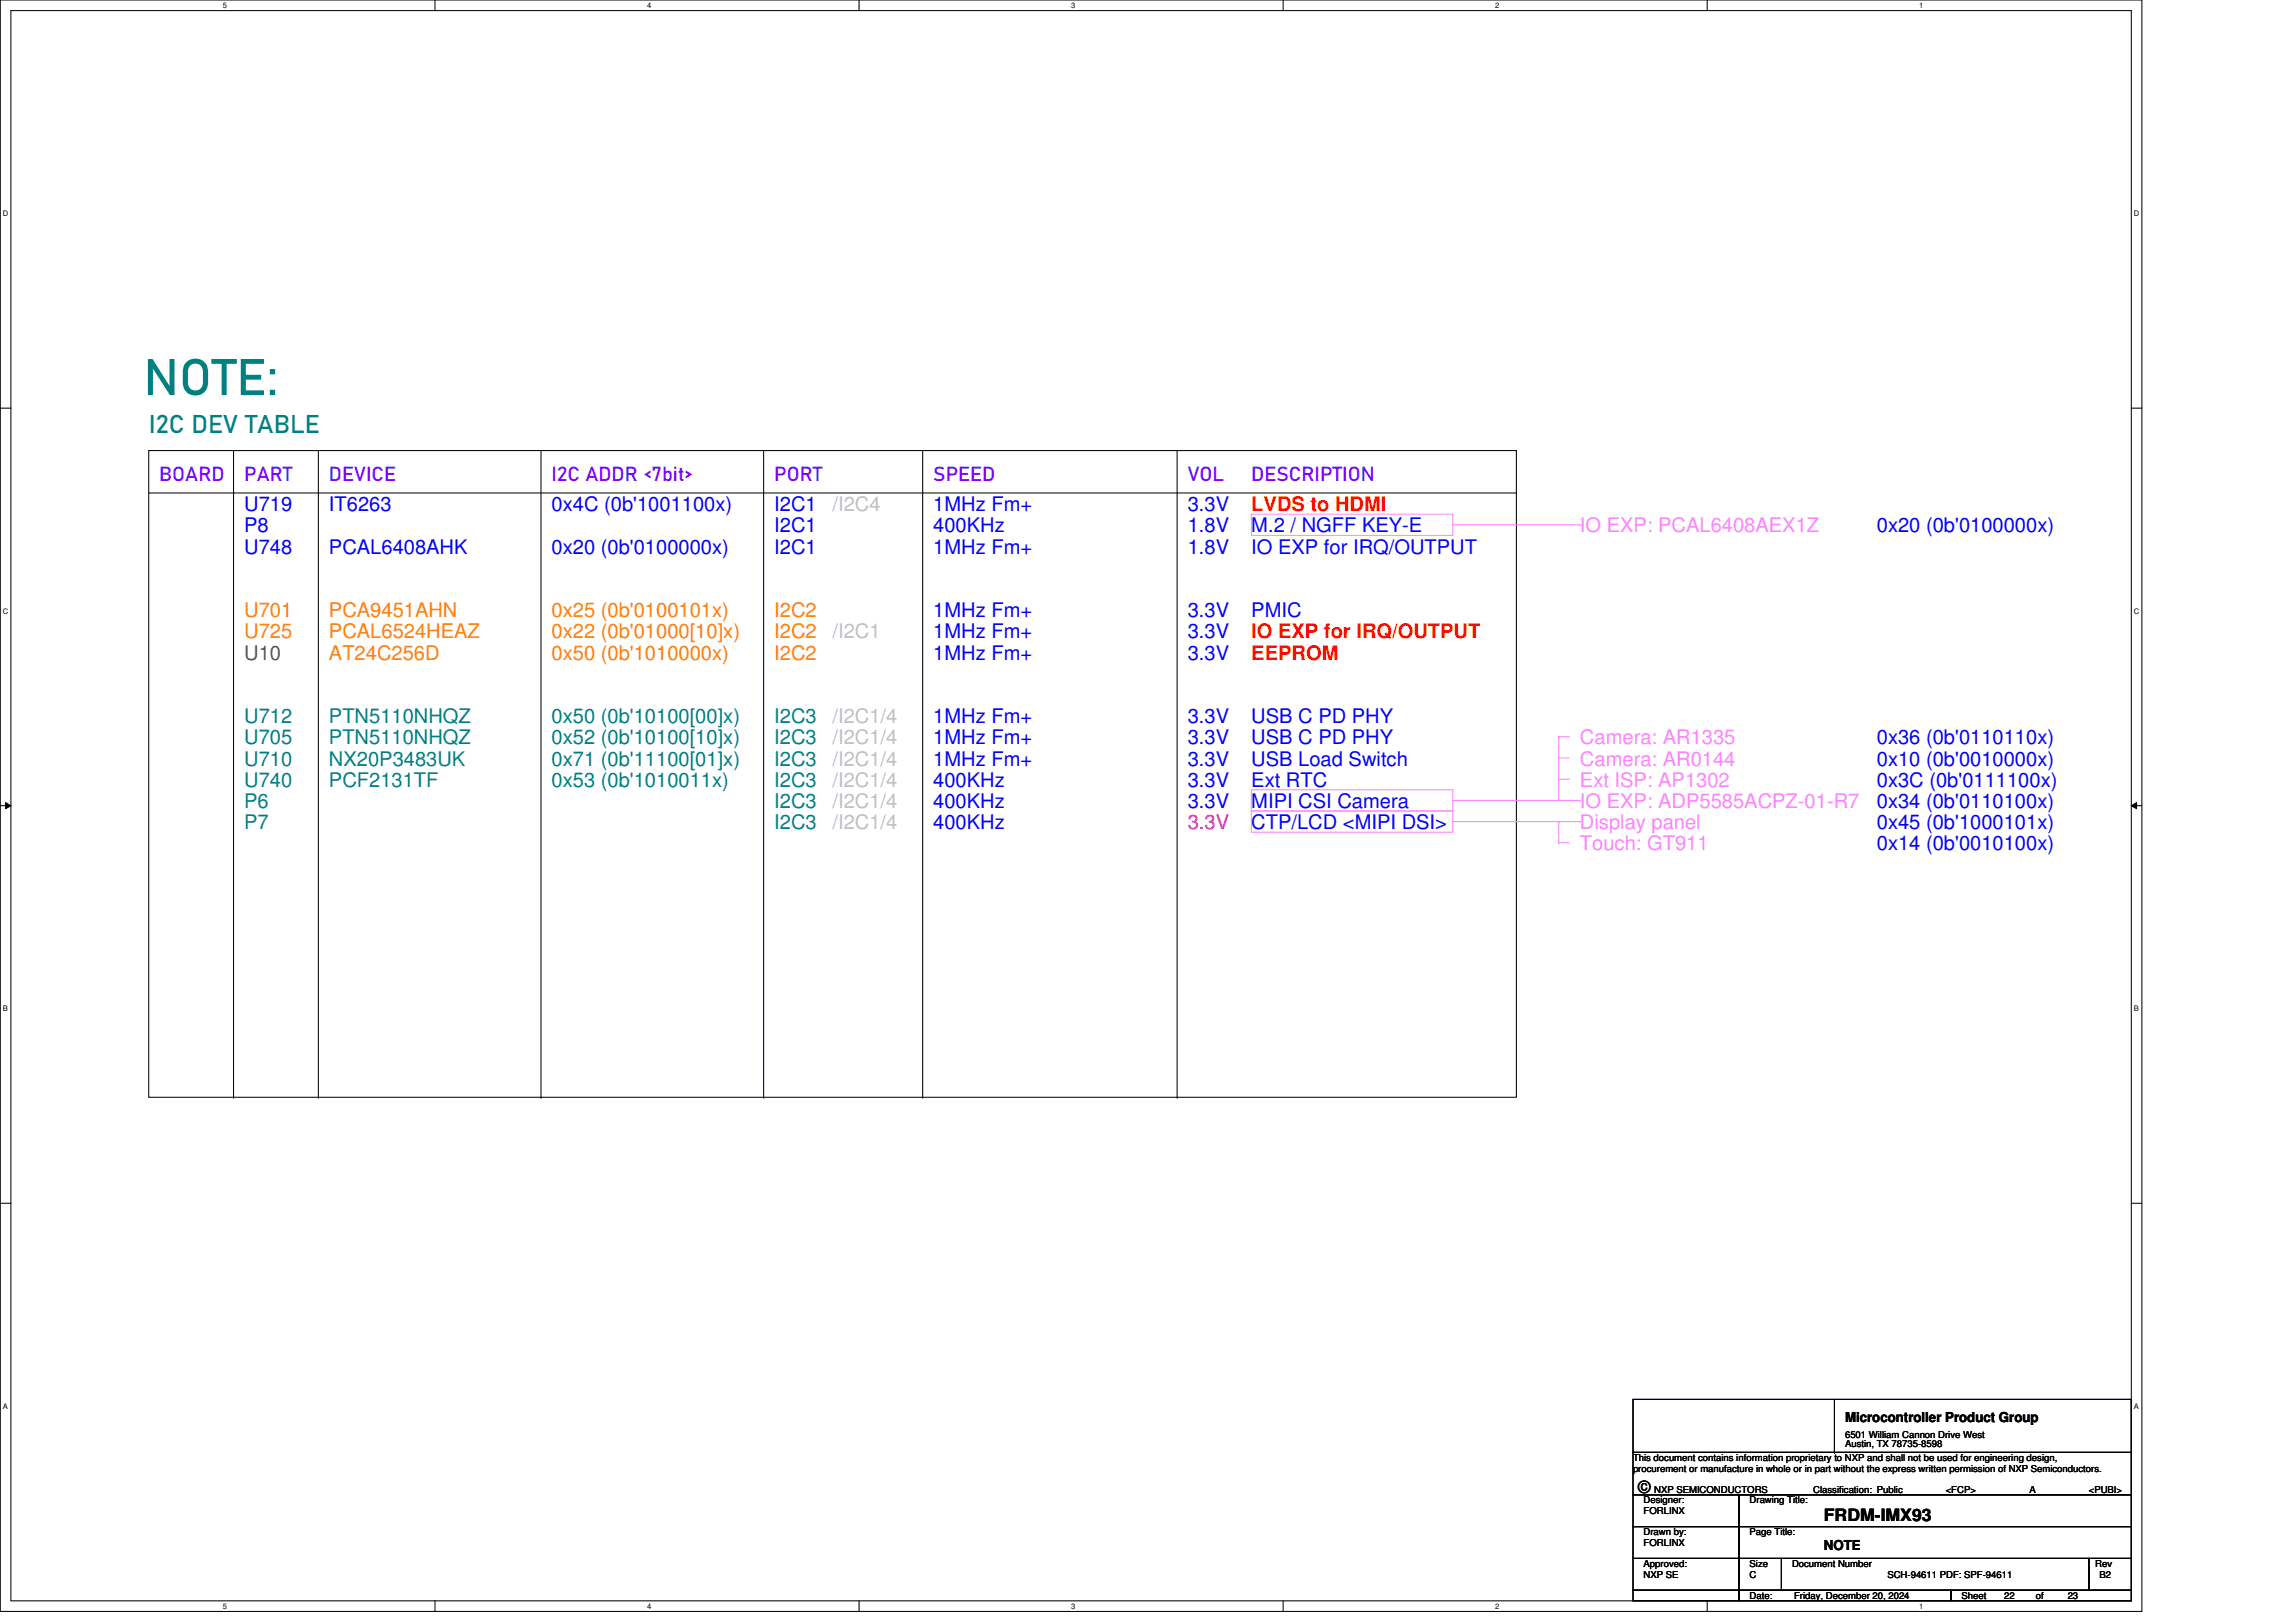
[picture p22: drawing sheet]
<svg xmlns="http://www.w3.org/2000/svg" width="297mm" height="210mm" viewBox="0 0 297 210" stroke-linecap="round" stroke-linejoin="round" font-family="sans-serif">
<defs><g id="words">
<text font-size="6.6" fill="#008080" x="18.6" y="51.1">NOTE:</text>
<text font-size="3.3" fill="#008080" x="19.2" y="56.1">I2C DEV TABLE</text>
<g font-size="2.6" fill="#8000ff">
<text x="20.6" y="62.3">BOARD</text>
<text x="31.6" y="62.3">PART</text>
<text x="42.6" y="62.3">DEVICE</text>
<text x="71.4" y="62.3">I2C ADDR &lt;7bit&gt;</text>
<text x="100.2" y="62.3">PORT</text>
<text x="120.7" y="62.3">SPEED</text>
<text x="153.7" y="62.3">VOL</text>
<text x="161.9" y="62.3">DESCRIPTION</text>
</g>
<g font-size="2.6" fill="#00f">
<text x="31.6" y="68.9">P8</text>
<text x="31.6" y="66.1">U719</text>
<text x="31.6" y="71.6">U748</text>
<text x="42.6" y="66.1">IT6263</text>
<text x="42.6" y="71.6">PCAL6408AHK</text>
<text x="71.4" y="71.6">0x20 (0b'0100000x)</text>
<text x="71.4" y="66.1">0x4C (0b'1001100x)</text>
<text x="100.2" y="66.1">I2C1</text>
<text x="100.2" y="71.6">I2C1</text>
<text x="100.2" y="68.9">I2C1</text>
<text x="120.7" y="68.9">400KHz</text>
<text x="120.7" y="66.1">1MHz Fm+</text>
<text x="120.7" y="71.6">1MHz Fm+</text>
<text x="153.7" y="71.6">1.8V</text>
<text x="153.7" y="68.9">1.8V</text>
<text x="153.7" y="66.1">3.3V</text>
<text x="161.9" y="71.6">IO EXP for IRQ/OUTPUT</text>
<text x="161.9" y="68.9">M.2 / NGFF KEY-E</text>
<text x="242.8" y="68.9">0x20 (0b'0100000x)</text>
<text x="120.7" y="79.9">1MHz Fm+</text>
<text x="120.7" y="82.6">1MHz Fm+</text>
<text x="153.7" y="82.6">3.3V</text>
<text x="153.7" y="79.9">3.3V</text>
<text x="161.9" y="79.9">PMIC</text>
<text x="120.7" y="85.3">1MHz Fm+</text>
<text x="153.7" y="85.3">3.3V</text>
<text x="120.7" y="93.6">1MHz Fm+</text>
<text x="153.7" y="93.6">3.3V</text>
<text x="161.9" y="93.6">USB C PD PHY</text>
<text x="120.7" y="101.8">400KHz</text>
<text x="120.7" y="99.1">1MHz Fm+</text>
<text x="120.7" y="96.3">1MHz Fm+</text>
<text x="153.7" y="96.3">3.3V</text>
<text x="153.7" y="99.1">3.3V</text>
<text x="153.7" y="101.8">3.3V</text>
<text x="161.9" y="101.8">Ext RTC</text>
<text x="161.9" y="96.3">USB C PD PHY</text>
<text x="161.9" y="99.1">USB Load Switch</text>
<text x="242.8" y="101.8">0x3C (0b'0111100x)</text>
<text x="242.8" y="99.1">0x10 (0b'0010000x)</text>
<text x="242.8" y="96.3">0x36 (0b'0110110x)</text>
<text x="120.7" y="104.5">400KHz</text>
<text x="120.7" y="107.3">400KHz</text>
<text x="153.7" y="104.5">3.3V</text>
<text x="161.9" y="107.3">CTP/LCD &lt;MIPI DSI&gt;</text>
<text x="161.9" y="104.5">MIPI CSI Camera</text>
<text x="242.8" y="107.3">0x45 (0b'1000101x)</text>
<text x="242.8" y="104.5">0x34 (0b'0110100x)</text>
<text x="242.8" y="110">0x14 (0b'0010100x)</text>
</g>
<g font-size="2.6" fill="#c0c0c0">
<text x="107.7" y="66.1">/I2C4</text>
<text x="107.7" y="82.6">/I2C1</text>
<text x="107.7" y="93.6">/I2C1/4</text>
<text x="107.7" y="99.1">/I2C1/4</text>
<text x="107.7" y="101.8">/I2C1/4</text>
<text x="107.7" y="96.3">/I2C1/4</text>
<text x="107.7" y="104.5">/I2C1/4</text>
<text x="107.7" y="107.3">/I2C1/4</text>
</g>
<g font-size="2.6" fill="#f00">
<text x="161.9" y="66.1">LVDS to HDMI</text>
<text x="161.9" y="82.6">IO EXP for IRQ/OUTPUT</text>
<text x="161.9" y="85.3">EEPROM</text>
</g>
<g font-size="2.6" fill="#ff80ff">
<text x="204.4" y="68.9">IO EXP: PCAL6408AEX1Z</text>
<text x="204.4" y="99.1">Camera: AR0144</text>
<text x="204.4" y="96.3">Camera: AR1335</text>
<text x="204.4" y="101.8">Ext ISP: AP1302</text>
<text x="204.4" y="104.5">IO EXP: ADP5585ACPZ-01-R7</text>
<text x="204.4" y="107.3">Display panel</text>
<text x="204.4" y="110">Touch: GT911</text>
</g>
<g font-size="2.6" fill="#ff8000">
<text x="31.6" y="79.9">U701</text>
<text x="31.6" y="82.6">U725</text>
<text x="42.6" y="82.6">PCAL6524HEAZ</text>
<text x="42.6" y="79.9">PCA9451AHN</text>
<text x="71.4" y="79.9">0x25 (0b'0100101x)</text>
<text x="71.4" y="82.6">0x22 (0b'01000[10]x)</text>
<text x="100.2" y="79.9">I2C2</text>
<text x="100.2" y="82.6">I2C2</text>
<text x="42.6" y="85.3">AT24C256D</text>
<text x="71.4" y="85.3">0x50 (0b'1010000x)</text>
<text x="100.2" y="85.3">I2C2</text>
</g>
<text font-size="2.6" fill="#808000" x="31.6" y="85.3">U10</text>
<g font-size="2.6" fill="#008080">
<text x="31.6" y="93.6">U712</text>
<text x="42.6" y="93.6">PTN5110NHQZ</text>
<text x="71.4" y="93.6">0x50 (0b'10100[00]x)</text>
<text x="100.2" y="93.6">I2C3</text>
<text x="31.6" y="99.1">U710</text>
<text x="31.6" y="101.8">U740</text>
<text x="31.6" y="96.3">U705</text>
<text x="42.6" y="99.1">NX20P3483UK</text>
<text x="42.6" y="101.8">PCF2131TF</text>
<text x="42.6" y="96.3">PTN5110NHQZ</text>
<text x="71.4" y="99.1">0x71 (0b'11100[01]x)</text>
<text x="71.4" y="101.8">0x53 (0b'1010011x)</text>
<text x="71.4" y="96.3">0x52 (0b'10100[10]x)</text>
<text x="100.2" y="96.3">I2C3</text>
<text x="100.2" y="101.8">I2C3</text>
<text x="100.2" y="99.1">I2C3</text>
<text x="31.6" y="104.5">P6</text>
<text x="31.6" y="107.3">P7</text>
<text x="100.2" y="104.5">I2C3</text>
<text x="100.2" y="107.3">I2C3</text>
</g>
<text font-size="2.6" fill="#ff0080" x="153.7" y="107.3">3.3V</text>
<g font-size="2.2">
<text x="212" y="193.2">©</text>
<text x="236" y="196.7">FRDM-IMX93</text>
</g>
<g font-size="1.8">
<text x="238.7" y="184">Microcontroller Product Group</text>
<text x="236" y="200.5">NOTE</text>
</g>
<g font-size="1.2">
<text x="238.7" y="186">6501 William Cannon Drive West</text>
<text x="211.3" y="189">This document contains information proprietary to NXP and shall not be used for engineering design,</text>
<text x="211.3" y="190.4">procurement or manufacture in whole or in part without the express written permission of NXP Semiconductors.</text>
<text x="238.7" y="187.3">Austin, TX 78735-8598</text>
<text x="212.6" y="194.5">Designer:</text>
<text x="212.6" y="195.9">FORLINX</text>
<text x="214" y="193.1">NXP SEMICONDUCTORS</text>
<text x="226.4" y="194.5">Drawing Title:</text>
<text x="234.6" y="193.1">Classification: Public</text>
<text x="251.7" y="193.1">&lt;FCP&gt;</text>
<text x="262.6" y="193.1">A</text>
<text x="270.2" y="193.1">&lt;PUBI&gt;</text>
<text x="212.6" y="198.6">Drawn by:</text>
<text x="212.6" y="202.7">Approved:</text>
<text x="212.6" y="200">FORLINX</text>
<text x="226.4" y="202.7">Size</text>
<text x="226.4" y="198.6">Page Title:</text>
<text x="231.8" y="202.7">Document Number</text>
<text x="271.1" y="202.7">Rev</text>
<text x="212.6" y="204.1">NXP SE</text>
<text x="226.4" y="206.8">Date:</text>
<text x="226.4" y="204.1">C</text>
<text x="232.1" y="206.8">Friday, December 20, 2024</text>
<text x="244.2" y="204.1">SCH-94611 PDF: SPF-94611</text>
<text x="253.8" y="206.8">Sheet</text>
<text x="259.3" y="206.8">22</text>
<text x="263.4" y="206.8">of</text>
<text x="267.5" y="206.8">23</text>
<text x="271.6" y="204.1">B2</text>
</g>
<g font-size="1">
<text x="28.8" y="1">5</text>
<text x="83.7" y="1">4</text>
<text x="138.6" y="1">3</text>
<text x="193.4" y="1">2</text>
<text x="248.3" y="1">1</text>
<text x=".4" y="28">D</text>
<text x="276.1" y="28">D</text>
<text x=".4" y="79.4">C</text>
<text x="276.1" y="79.4">C</text>
<text x=".4" y="130.8">B</text>
<text x="276.1" y="130.8">B</text>
<text x=".4" y="182.3">A</text>
<text x="276.1" y="182.3">A</text>
<text x="28.8" y="208.1">5</text>
<text x="83.7" y="208.1">4</text>
<text x="138.6" y="208.1">3</text>
<text x="193.4" y="208.1">2</text>
<text x="248.3" y="208.1">1</text>
</g>
</g></defs>
<path d="M0 0h277.1v208.5h-277.1zM1.4 1.4h274.3v205.7h-274.3z" fill="none" stroke="#000" stroke-width=".13"/>
<g fill="#fff">
<path d="M28.8 .1h.6v1.1h-.6z"/>
<path d="M28.8 207.3h.6v1.1h-.6z"/>
</g>
<path d="M56.3 0v1.4M56.3 207.1v1.4" fill="none" stroke="#000" stroke-width=".13"/>
<g fill="#fff">
<path d="M83.7 .1h.6v1.1h-.6z"/>
<path d="M83.7 207.3h.6v1.1h-.6z"/>
</g>
<path d="M111.1 0v1.4M111.1 207.1v1.4" fill="none" stroke="#000" stroke-width=".13"/>
<g fill="#fff">
<path d="M138.6 .1h.5v1.1h-.5z"/>
<path d="M138.6 207.3h.5v1.1h-.5z"/>
</g>
<path d="M166 0v1.4M166 207.1v1.4" fill="none" stroke="#000" stroke-width=".13"/>
<g fill="#fff">
<path d="M193.4 .1h.6v1.1h-.6z"/>
<path d="M193.4 207.3h.6v1.1h-.6z"/>
</g>
<path d="M220.9 0v1.4M220.9 207.1v1.4" fill="none" stroke="#000" stroke-width=".13"/>
<g fill="#fff">
<path d="M248.3 .1h.5v1.1h-.5z"/>
<path d="M248.3 207.3h.5v1.1h-.5z"/>
<path d="M.4 27.1h.7v1.1h-.7z"/>
<path d="M276.1 27.1h.7v1.1h-.7z"/>
<path d="M.4 78.5h.7v1.1h-.7z"/>
<path d="M276.1 78.5h.7v1.1h-.7z"/>
</g>
<path d="M0 52.8h1.4M275.7 52.8h1.4" fill="none" stroke="#000" stroke-width=".13"/>
<g fill="#fff">
<path d="M.4 130h.6v1.1h-.6z"/>
<path d="M276.1 130h.6v1.1h-.6z"/>
</g>
<path d="M0 104.2h1.4M.7 103.8l.7 .4-.7 .4zM275.7 104.2l.7-.4v.8zM275.7 104.2h1.4" fill="none" stroke="#000" stroke-width=".13"/>
<path d="M.7 103.8l.7 .4-.7 .4zM275.7 104.2l.7-.4v.8z" fill="#000"/>
<g fill="#fff">
<path d="M.4 181.4h.6v1.1h-.6z"/>
<path d="M276.1 181.4h.6v1.1h-.6z"/>
</g>
<g fill="none" stroke="#000" stroke-width=".13">
<path d="M19.2 58.3h177v83.7h-177zM30.2 58.3v83.7M41.2 58.3v83.7M70 58.3v83.7M98.8 58.3v83.7M119.4 58.3v83.7M152.3 58.3v83.7M19.2 63.8h177M196.2 63.8h.1M0 155.7h1.4M30.2 142h.1M41.2 142h.1"/>
<path d="M70 142h.1M98.8 142h.1M119.4 142h.1M152.3 142h.1M275.7 155.7h1.4M211.3 193.4h13.7v4.1h-13.7zM211.3 197.5h13.7v4.1h-13.7zM211.3 187.9h64.4v5.5h-64.4zM211.3 181.1h64.4v6.8h-64.4zM225 193.4h50.7v4.1h-50.7zM225 197.5h50.7v4.1h-50.7zM237.3 187.9h.1"/>
<path d="M237.3 181.1v6.8M211.3 201.6h13.7v4.1h-13.7zM211.3 205.7h13.7v1.4h-13.7zM225 201.6h5.5v4.1h-5.5zM225 205.7h27.4v1.4h-27.4zM230.5 201.6h39.7v4.1h-39.7zM252.4 205.7h23.3v1.4h-23.3zM270.2 201.6h5.5v4.1h-5.5z"/>
</g>
<g fill="none" stroke="#ff80ff" stroke-width=".13">
<path d="M161.9 66.5h26v2.8h-26zM187.9 67.9h16.5M204.4 67.9h.1M201.7 95.3h.1M201.7 98.1h.1M201.7 95.3v8.3M201.7 95.3h1.3M201.7 98.1h1.3M161.9 104.9h26v2.8h-26zM161.9 102.2h26v2.7h-26zM187.9 103.6h16.5M187.9 106.3h16.5"/>
<path d="M201.7 100.8h.1M201.7 106.3h.1M201.7 109h.1M201.7 106.3v2.7M201.7 100.8h1.3M201.7 109h1.3M204.4 103.6h.1M204.4 106.3h.1"/>
</g>
<use href="#words"/>
</svg>
